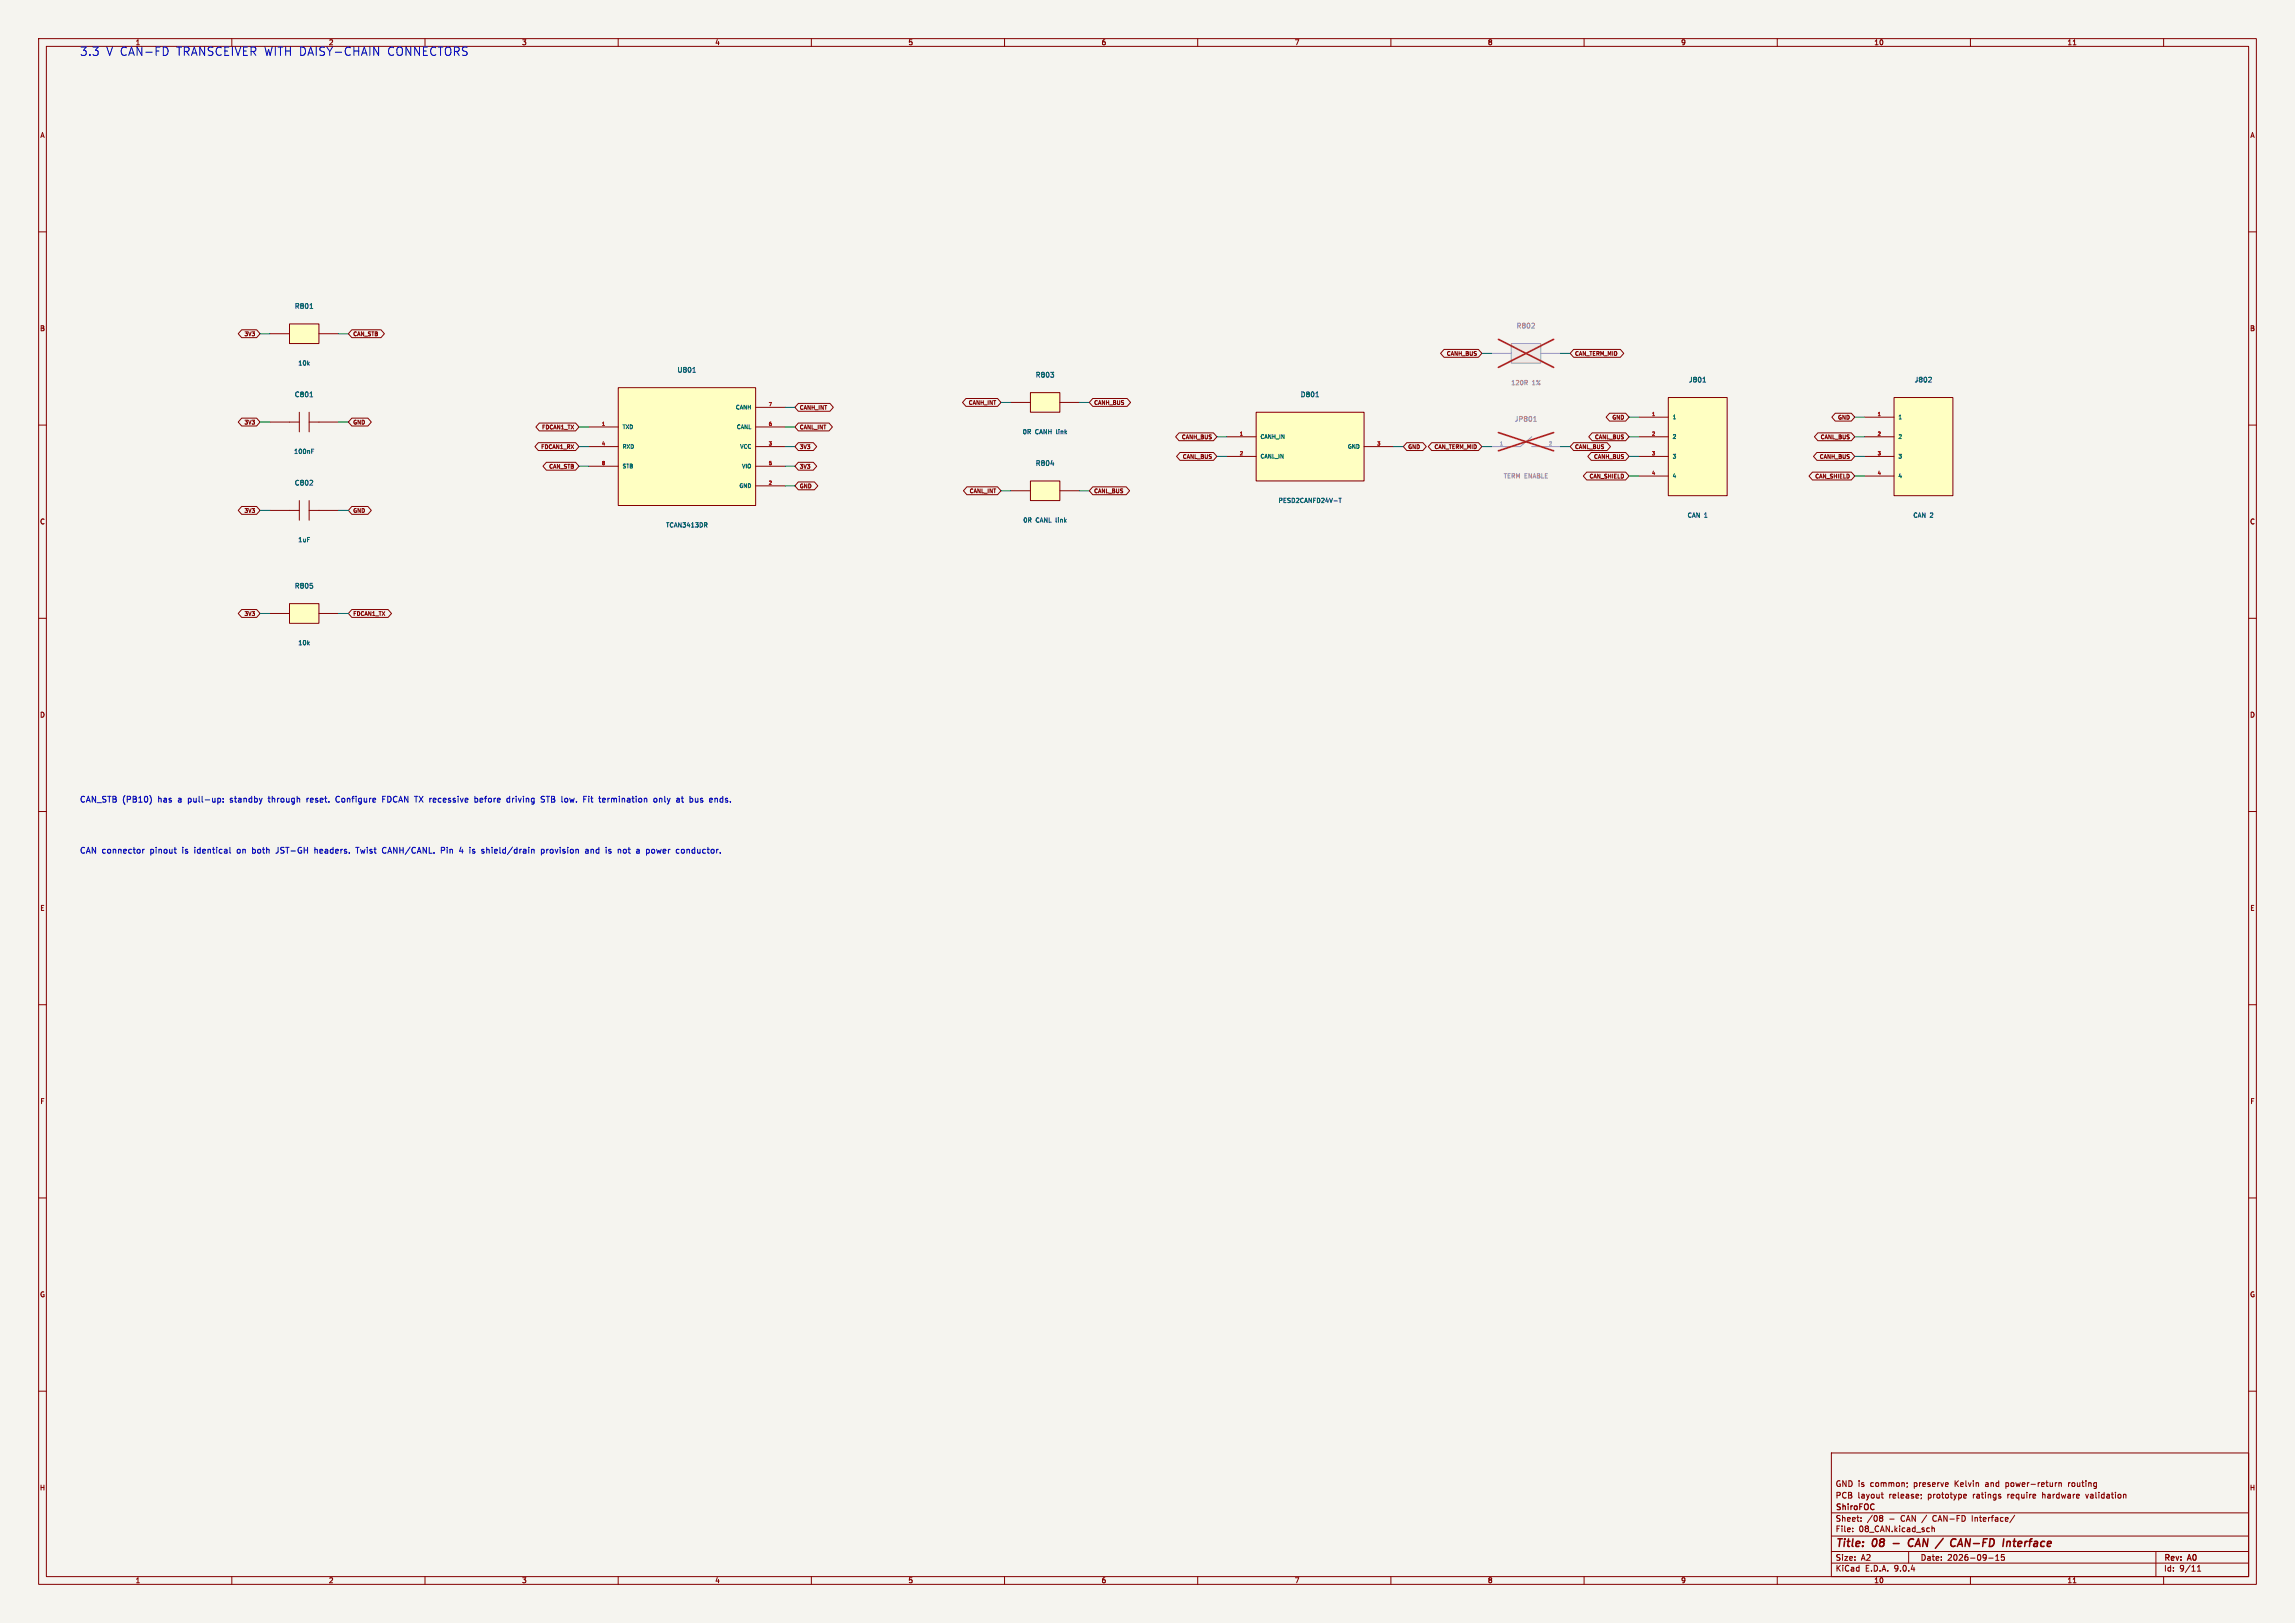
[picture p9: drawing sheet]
<svg xmlns="http://www.w3.org/2000/svg" width="594mm" height="420mm" viewBox="0 0 594 420" stroke-linecap="round" stroke-linejoin="round" font-family="sans-serif">
<defs><g id="words">
<g font-size="3" fill="#0000c2">
<text x="20.6" y="14.6">3.3</text>
<text x="27.4" y="14.6">V CAN-FD</text>
<text x="45.5" y="14.6">TRANSCEIVER WITH DAISY-CHAIN</text>
<text x="100.2" y="14.6">CONNECTORS</text>
</g>
<g font-size="2.8" fill="#840000">
<text x="475" y="400.9">Title:</text>
<text x="484.7" y="400.9">08</text>
<text x="495.6" y="400.9">CAN /</text>
<text x="508.1" y="400.9">CAN-FD</text>
<text x="522.5" y="400.9">Interface</text>
</g>
<g font-size="2.1" fill="#0000c2">
<text x="20.6" y="207.8">CAN_STB (PB10)</text>
<text x="40.9" y="207.8">has</text>
<text x="46.2" y="207.8">a</text>
<text x="48.9" y="207.8">pull-up:</text>
<text x="59.9" y="207.8">standby</text>
<text x="70" y="207.8">through</text>
<text x="80.1" y="207.8">reset.</text>
<text x="87.8" y="207.8">Configure</text>
<text x="100" y="207.8">FDCAN TX recessive</text>
<text x="124.3" y="207.8">before</text>
<text x="132.8" y="207.8">driving</text>
<text x="141.8" y="207.8">STB low.</text>
<text x="153.1" y="207.8">Fit</text>
<text x="157.3" y="207.8">termination</text>
<text x="171.6" y="207.8">only</text>
<text x="177.6" y="207.8">at</text>
<text x="181.2" y="207.8">bus</text>
<text x="186.5" y="207.8">ends.</text>
<text x="20.6" y="221">CAN connector</text>
<text x="38.9" y="221">pinout</text>
<text x="47.3" y="221">is</text>
<text x="50.6" y="221">identical</text>
<text x="61.8" y="221">on</text>
<text x="65.8" y="221">both</text>
<text x="72.2" y="221">JST-GH</text>
<text x="82.2" y="221">headers.</text>
<text x="93.2" y="221">Twist</text>
<text x="100.1" y="221">CANH/CANL.</text>
<text x="115.4" y="221">Pin</text>
<text x="120.4" y="221">4</text>
<text x="123.1" y="221">is</text>
<text x="126.4" y="221">shield/drain</text>
<text x="142" y="221">provision</text>
<text x="153.6" y="221">and</text>
<text x="159" y="221">is</text>
<text x="162.3" y="221">not</text>
<text x="167.2" y="221">a</text>
<text x="169.9" y="221">power</text>
<text x="177.8" y="221">conductor.</text>
</g>
<g font-size="2.1" fill="#840000">
<text x="475" y="388">PCB</text>
<text x="475" y="385">GND is</text>
<text x="480.8" y="388">layout</text>
<text x="484.1" y="385">common;</text>
<text x="489" y="388">release;</text>
<text x="495.5" y="385">preserve</text>
<text x="499.1" y="388">prototype</text>
<text x="506.2" y="385">Kelvin</text>
<text x="510.9" y="388">ratings</text>
<text x="514.3" y="385">and</text>
<text x="519.7" y="385">power-return</text>
<text x="520" y="388">require</text>
<text x="529.2" y="388">hardware</text>
<text x="536" y="385">routing</text>
<text x="540.6" y="388">validation</text>
<text x="475" y="394">Sheet:</text>
<text x="475" y="391.2">ShiroFOC</text>
<text x="483.2" y="394">/08</text>
<text x="489" y="394">-</text>
<text x="492.1" y="394">CAN /</text>
<text x="500.6" y="394">CAN-FD</text>
<text x="510.9" y="394">Interface/</text>
<text x="475" y="396.7">File:</text>
<text x="481.1" y="396.7">08_CAN.kicad_sch</text>
<text x="475" y="406.9">KiCad</text>
<text x="475" y="404.1">Size:</text>
<text x="481.7" y="404.1">A2</text>
<text x="482.7" y="406.9">E.D.A.</text>
<text x="490.3" y="406.9">9.0.4</text>
<text x="497" y="404.1">Date:</text>
<text x="504" y="404.1">2026-09-15</text>
<text x="560" y="404.3">Rev:</text>
<text x="560" y="406.9">Id:</text>
<text x="564.1" y="406.9">9/11</text>
<text x="566.4" y="404.3">A0</text>
</g>
<g font-size="1.8" fill="#840000">
<text x="35" y="11.9">1</text>
<text x="85" y="11.9">2</text>
<text x="135" y="11.9">3</text>
<text x="185" y="11.9">4</text>
<text x="235" y="11.9">5</text>
<text x="285" y="11.9">6</text>
<text x="335" y="11.9">7</text>
<text x="385" y="11.9">8</text>
<text x="435" y="11.9">9</text>
<text x="485" y="11.9">10</text>
<text x="535" y="11.9">11</text>
<text x="10.3" y="35.9">A</text>
<text x="582.3" y="35.9">A</text>
<text x="10.3" y="85.9">B</text>
<text x="582.3" y="85.9">B</text>
<text x="10.3" y="135.9">C</text>
<text x="582.3" y="135.9">C</text>
<text x="10.3" y="185.9">D</text>
<text x="582.3" y="185.9">D</text>
<text x="10.3" y="235.9">E</text>
<text x="582.3" y="235.9">E</text>
<text x="10.3" y="285.9">F</text>
<text x="582.3" y="285.9">F</text>
<text x="10.3" y="335.9">G</text>
<text x="582.3" y="335.9">G</text>
<text x="10.2" y="385.9">H</text>
<text x="582.2" y="385.9">H</text>
<text x="35" y="409.9">1</text>
<text x="85" y="409.9">2</text>
<text x="135" y="409.9">3</text>
<text x="185" y="409.9">4</text>
<text x="235" y="409.9">5</text>
<text x="285" y="409.9">6</text>
<text x="335" y="409.9">7</text>
<text x="385" y="409.9">8</text>
<text x="435" y="409.9">9</text>
<text x="485" y="409.9">10</text>
<text x="535" y="409.9">11</text>
</g>
<g font-size="1.8" fill="#006464">
<text x="76.2" y="80.1">R801</text>
<text x="175.2" y="96.6">U801</text>
<text x="268" y="97.9">R803</text>
<text x="437" y="99.2">J801</text>
<text x="495.4" y="99.2">J802</text>
<text x="76.2" y="103">C801</text>
<text x="336.5" y="103">D801</text>
<text x="76.2" y="125.8">C802</text>
<text x="268" y="120.8">R804</text>
<text x="76.2" y="152.5">R805</text>
</g>
<g font-size="1.8" fill="#939391">
<text x="392.4" y="85.2">R802</text>
<text x="391.9" y="109.3">JP801</text>
</g>
<g font-size="1.6" fill="#006464">
<text x="77.1" y="94.8">10k</text>
<text x="264.6" y="112.6">0R</text>
<text x="267.9" y="112.6">CANH link</text>
<text x="76" y="117.6">100nF</text>
<text x="330.8" y="130.3">PESD2CANFD24V-T</text>
<text x="172.3" y="136.7">TCAN3413DR</text>
<text x="264.7" y="135.4">0R</text>
<text x="268.1" y="135.4">CANL link</text>
<text x="436.7" y="134.2">CAN 1</text>
<text x="495.1" y="134.2">CAN 2</text>
<text x="77.1" y="140.5">1uF</text>
<text x="77.1" y="167.2">10k</text>
</g>
<g font-size="1.6" fill="#939391">
<text x="391" y="99.9">120R</text>
<text x="396.5" y="99.9">1%</text>
<text x="389.1" y="124">TERM ENABLE</text>
</g>
<g font-size="1.4" fill="#840000">
<text x="63.1" y="87.2">3V3</text>
<text x="91.3" y="87.2">CAN_STB</text>
<text x="374.3" y="92.2">CANH_BUS</text>
<text x="407.5" y="92.2">CAN_TERM_MID</text>
<text x="206.9" y="106.2">CANH_INT</text>
<text x="250.6" y="104.9">CANH_INT</text>
<text x="283.1" y="104.9">CANH_BUS</text>
<text x="63.1" y="110">3V3</text>
<text x="91.3" y="110">GND</text>
<text x="140.1" y="111.3">FDCAN1_TX</text>
<text x="206.9" y="111.3">CANL_INT</text>
<text x="305.7" y="113.8">CANH_BUS</text>
<text x="412.6" y="113.8">CANL_BUS</text>
<text x="417.1" y="108.8">GND</text>
<text x="471.1" y="113.8">CANL_BUS</text>
<text x="475.6" y="108.8">GND</text>
<text x="139.9" y="116.4">FDCAN1_RX</text>
<text x="206.9" y="116.4">3V3</text>
<text x="306" y="118.9">CANL_BUS</text>
<text x="364.4" y="116.4">GND</text>
<text x="371.1" y="116.4">CAN_TERM_MID</text>
<text x="407.5" y="116.4">CANL_BUS</text>
<text x="412.4" y="118.9">CANH_BUS</text>
<text x="470.8" y="118.9">CANH_BUS</text>
<text x="142" y="121.5">CAN_STB</text>
<text x="206.9" y="121.5">3V3</text>
<text x="411.2" y="124">CAN_SHIELD</text>
<text x="469.7" y="124">CAN_SHIELD</text>
<text x="206.9" y="126.5">GND</text>
<text x="250.8" y="127.8">CANL_INT</text>
<text x="283.1" y="127.8">CANL_BUS</text>
<text x="63.1" y="132.9">3V3</text>
<text x="91.3" y="132.9">GND</text>
<text x="63.1" y="159.6">3V3</text>
<text x="91.3" y="159.6">FDCAN1_TX</text>
</g>
<g font-size="1.4" fill="#006464">
<text x="190.3" y="106.1">CANH</text>
<text x="161" y="111.2">TXD</text>
<text x="190.5" y="111.2">CANL</text>
<text x="326.1" y="113.8">CANH_IN</text>
<text x="432.8" y="108.7">1</text>
<text x="432.8" y="113.8">2</text>
<text x="491.2" y="108.7">1</text>
<text x="491.2" y="113.8">2</text>
<text x="161" y="116.3">RXD</text>
<text x="191.4" y="116.3">VCC</text>
<text x="326.1" y="118.8">CANL_IN</text>
<text x="348.7" y="116.3">GND</text>
<text x="432.8" y="118.8">3</text>
<text x="491.2" y="118.8">3</text>
<text x="161" y="121.4">STB</text>
<text x="191.9" y="121.4">VIO</text>
<text x="432.8" y="123.9">4</text>
<text x="491.2" y="123.9">4</text>
<text x="191.2" y="126.5">GND</text>
</g>
<g font-size="1.2" fill="#a90000">
<text x="198.8" y="105.2">7</text>
<text x="427.4" y="107.7">1</text>
<text x="485.8" y="107.7">1</text>
<text x="155.6" y="110.2">1</text>
<text x="198.8" y="110.2">6</text>
<text x="320.7" y="112.8">1</text>
<text x="427.4" y="112.8">2</text>
<text x="485.8" y="112.8">2</text>
<text x="155.6" y="115.3">4</text>
<text x="198.8" y="115.3">3</text>
<text x="320.7" y="117.9">2</text>
<text x="356.3" y="115.3">3</text>
<text x="427.4" y="117.9">3</text>
<text x="485.8" y="117.9">3</text>
<text x="155.6" y="120.4">8</text>
<text x="198.8" y="120.4">5</text>
<text x="198.8" y="125.5">2</text>
<text x="427.4" y="122.9">4</text>
<text x="485.8" y="122.9">4</text>
</g>
<g font-size="1.2" fill="#a5a4a2">
<text x="388.1" y="115.3">1</text>
<text x="400.8" y="115.3">2</text>
</g>
</g></defs>
<path d="M0 0h594v420h-594z" fill="#f5f4ef" stroke="#f5f4ef" stroke-width=".26"/>
<g fill="none" stroke="#840000" stroke-width=".26">
<path d="M10 10h574v400h-574zM12 12h570v396h-570zM60 10v2M110 10v2M160 10v2M210 10v2M260 10v2M310 10v2M360 10v2M410 10v2M460 10v2M510 10v2"/>
<path d="M536.6 11.6h.7M560 10v2M10 60h2M582 60h2M10 110h2M69.8 109.2h7.7M77.5 106.7v5.1M80 109.2h7.6M80 106.7v5.1M582 110h2M10 160h2M582 160h2"/>
<path d="M10 210h2M582 210h2M10 260h2M582 260h2M10 310h2M582 310h2M10 360h2M474 376h108v32h-108zM582 360h2M474 397.5h108M474 391.5h108M479.5 396.2v.2"/>
<path d="M479.5 395.4v.2M481.7 393.5v.2M481.7 392.7v.2M486.7 392.2l.6 .3-.3 .3M486.7 392.8h.3M486.9 386.7h.6M487 392.8l.3 .6-.6 .3M487.1 386.2v1.3l.4 .2M493.6 383.7v.2M493.7 384.6l-.2 .3M497.2 386.7v.2M497.3 387.6l-.1 .3"/>
<path d="M500 394.9v1.5M500 395.5l.6-.1 .1 1M508.5 386.7h.4l.1 .3-.8 .2M508.9 387.6l-.4 .1M517.8 387.2v.4M521.5 392.1l-1.3 1.9M532.4 383.7l-.4 .1M532.9 383.8l.6-.1v1M532.9 383.7v1M535.4 383.7v1M535.5 383.7l-.1 .3M539.8 386.7l.4 1"/>
<path d="M549.8 386.7l.4 .2v.8M60 408v2M110 408v2M160 408v2M210 408v2M260 408v2M310 408v2M360 408v2M410 408v2M460 408v2M474 404.5h108M474 401.5h108"/>
<path d="M494 401.5v3M510 408v2M514.7 403.2h1.2M516.5 403.8h.9M516.5 402.7l.5-.4v1.5M518.7 402.3h-.7v.7l.7-.1v.7l-.2 .2-.5-.2M536.6 409.6h.7M558 401.5v6.5M560 408v2M568.7 406.6h.9M568.7 405.5l.5-.4v1.5"/>
</g>
<path d="M490 399.4h1.5M494.9 398.2a1.07 1.07 0 0 0-.9 .8 1.07 1.07 0 0 0 .5 1.2l.5-.1M505.9 398.2l.3 .2M506.9 399.6h.9M507.5 398.2l-.9 2M519.8 398.9l.5 .1v.1l-.1 1.1M521 398.9h.8M521.4 398.2l-.2 1.7 .4 .3M506 400l-.1 .1" fill="none" stroke="#840000" stroke-width=".4"/>
<path d="M80.2 102.7h.7M80.7 116.8h.4M80.7 116.2h.5" fill="none" stroke="#006464" stroke-width=".26"/>
<path d="M431.8 102.9h15.2v25.4h-15.2z" fill="#ffffc2"/>
<path d="M424.2 108h7.6M424.2 113h7.6M424.2 118.1h7.6M431.8 102.9h15.2v25.4h-15.2zM424.2 123.2h7.6" fill="none" stroke="#840000" stroke-width=".26"/>
<path d="M440.8 98.9h.7" fill="none" stroke="#006464" stroke-width=".26"/>
<path d="M396.5 113l-3 2.6h-7.4M396.5 115.6h7.4" fill="none" stroke="#9c9b98" stroke-width=".26"/>
<path d="M396.9 109h.8M397.2 107.9l.1-.1v1.2" fill="none" stroke="#939391" stroke-width=".26"/>
<path d="M387.8 111.9l14.3 4.8M402.1 111.9l-14.3 4.8" fill="none" stroke="#e12e31" stroke-width=".46"/>
<path d="M391.2 88.9h7.6v5.1h-7.6z" fill="#ebeae8"/>
<path d="M386.1 91.4h5.1M391.2 88.9h7.6v5.1h-7.6zM398.8 91.4h5.1" fill="none" stroke="#9c9b98" stroke-width=".26"/>
<path d="M394.9 99l.4 .6M395.3 98.5v.4" fill="none" stroke="#939391" stroke-width=".26"/>
<path d="M387.8 87.8l14.3 7.3M402.1 87.8l-14.3 7.3" fill="none" stroke="#e12e31" stroke-width=".46"/>
<path d="M325.1 106.7h28v17.8h-28z" fill="#ffffc2"/>
<path d="M317.5 113h7.6M317.5 118.1h7.6M325.1 106.7h28v17.8h-28zM353.1 115.6h7.6" fill="none" stroke="#840000" stroke-width=".26"/>
<path d="M340.6 102.7h.7M346.5 128.9h.7M346.8 128.9v1.2" fill="none" stroke="#006464" stroke-width=".26"/>
<path d="M266.7 124.5h7.6v5h-7.6z" fill="#ffffc2"/>
<path d="M261.6 127h5.1M266.7 124.5h7.6v5h-7.6zM274.3 127h5.1" fill="none" stroke="#840000" stroke-width=".26"/>
<path d="M272 120h.8" fill="none" stroke="#006464" stroke-width=".26"/>
<path d="M266.7 101.6h7.6v5.1h-7.6z" fill="#ffffc2"/>
<path d="M261.6 104.1h5.1M266.7 101.6h7.6v5.1h-7.6zM274.3 104.1h5.1" fill="none" stroke="#840000" stroke-width=".26"/>
<path d="M490.2 102.9h15.3v25.4h-15.3z" fill="#ffffc2"/>
<path d="M482.6 108h7.6M482.6 113h7.6M482.6 118.1h7.6M490.2 102.9h15.3v25.4h-15.3zM482.6 123.2h7.6" fill="none" stroke="#840000" stroke-width=".26"/>
<path d="M499.8 97.7v.5l-.7 .7h.8" fill="none" stroke="#006464" stroke-width=".26"/>
<path d="M160 100.3h35.6v30.5h-35.6z" fill="#ffffc2"/>
<g fill="none" stroke="#840000" stroke-width=".26">
<path d="M152.4 110.5h7.6M152.4 115.6h7.6M160 100.3h35.6v30.5h-35.6zM195.6 110.5h7.6M195.6 115.6h7.6M195.6 105.4h7.6M69.8 132.1h7.7M77.5 129.5v5.1M80 132.1h7.6M80 129.5v5.1M152.4 120.7h7.6M195.6 120.7h7.6"/>
<path d="M195.6 125.7h7.6"/>
</g>
<path d="M179.3 96.3h.7M182.6 135.9l.4 .5M182.9 135.3v.5" fill="none" stroke="#006464" stroke-width=".26"/>
<path d="M74.9 83.8h7.6v5.1h-7.6z" fill="#ffffc2"/>
<path d="M69.8 86.4h5.1M74.9 83.8h7.6v5.1h-7.6zM82.5 86.4h5.1" fill="none" stroke="#840000" stroke-width=".26"/>
<path d="M80.2 79.8h.7" fill="none" stroke="#006464" stroke-width=".26"/>
<path d="M74.9 156.2h7.6v5.1h-7.6z" fill="#ffffc2"/>
<g fill="none" stroke="#840000" stroke-width=".26">
<path d="M62.5 85.3h3.9l.9 1.1-.9 1h-3.9l-.8-1zM91.1 85.3h7.5l.9 1.1-.9 1h-7.5l-.9-1zM373.7 90.4h9l.8 1-.8 1.1h-9l-.8-1.1zM407.3 90.4h12.1l.9 1-.9 1.1h-12.1l-.9-1.1zM62.5 108.2h3.9l.9 1-.9 1h-3.9l-.8-1zM91.1 108.2h4.1l.9 1-.9 1h-4.1l-.9-1zM139.3 114.6h9.7l.9 1-.9 1h-9.7l-.8-1zM139.6 109.5h9.4l.9 1-.9 1h-9.4l-.9-1zM141.4 119.6h7.6l.9 1.1-.9 1h-7.6l-.9-1zM206.6 114.6h3.9l.9 1-.9 1h-3.9l-.9-1zM206.6 119.6h3.9l.9 1.1-.9 1h-3.9l-.9-1zM206.6 104.4h8.2l.9 1-.9 1h-8.2l-.9-1z"/>
<path d="M206.6 109.5h8l.9 1-.9 1h-8l-.9-1zM250 103.1h8.2l.9 1-.9 1.1h-8.2l-.9-1.1zM282.8 103.1h8.9l.9 1-.9 1.1h-8.9l-.9-1.1zM305.2 112h8.9l.9 1-.9 1h-8.9l-.9-1zM305.4 117.1h8.7l.9 1-.9 1h-8.7l-.9-1zM364.1 114.6h4.2l.9 1-.9 1h-4.2l-.9-1zM370.6 114.6h12.1l.8 1-.8 1h-12.1l-.9-1zM407.3 114.6h8.7l.8 1-.8 1h-8.7l-.9-1zM411.8 117.1h9l.8 1-.8 1h-9l-.8-1zM412.1 112h8.7l.8 1-.8 1h-8.7l-.9-1zM416.6 106.9h4.2l.8 1.1-.8 1h-4.2l-.9-1zM470.3 117.1h8.9l.9 1-.9 1h-8.9l-.9-1z"/>
<path d="M470.5 112h8.7l.9 1-.9 1h-8.7l-.9-1zM475 106.9h4.2l.9 1.1-.9 1h-4.2l-.9-1zM62.5 131.1h3.9l.9 1-.9 1h-3.9l-.8-1zM91.1 131.1h4.1l.9 1-.9 1h-4.1l-.9-1zM206.6 124.7h4.2l.9 1-.9 1h-4.2l-.9-1zM250.3 126h7.9l.9 1-.9 1h-7.9l-.9-1zM282.8 126h8.7l.9 1-.9 1h-8.7l-.9-1zM410.7 122.2h10.1l.8 1-.8 1h-10.1l-.9-1zM469.1 122.2h10.1l.9 1-.9 1h-10.1l-.9-1zM62.5 157.7h3.9l.9 1.1-.9 1h-3.9l-.8-1zM69.8 158.8h5.1M74.9 156.2h7.6v5.1h-7.6z"/>
<path d="M82.5 158.8h5.1M91.1 157.7h9.3l.9 1.1-.9 1h-9.3l-.9-1z"/>
</g>
<g fill="none" stroke="#009600" stroke-width=".26">
<path d="M67.3 86.4h2.5M87.6 86.4h2.6M383.5 91.4h2.6M403.9 91.4h2.5M67.3 109.2h2.5M87.6 109.2h2.6M149.9 115.6h2.5M149.9 110.5h2.5M203.2 115.6h2.5M203.2 110.5h2.5M203.2 105.4h2.5M259.1 104.1h2.5"/>
<path d="M279.4 104.1h2.5M315 113h2.5M315 118.1h2.5M360.7 115.6h2.5M383.5 115.6h2.6M403.9 115.6h2.5M421.6 113h2.6M421.6 118.1h2.6M421.6 108h2.6M480.1 113h2.5M480.1 118.1h2.5M480.1 108h2.5"/>
<path d="M67.3 132.1h2.5M87.6 132.1h2.6M149.9 120.7h2.5M203.2 125.7h2.5M203.2 120.7h2.5M259.1 127h2.5M279.4 127h2.5M421.6 123.2h2.6M480.1 123.2h2.5M67.3 158.8h2.5M87.6 158.8h2.6"/>
</g>
<g fill="none" stroke="#0000c2" stroke-width=".26">
<path d="M43.1 12.3l.4 .8-.1 .7-.3 .4M96.8 12.2l1.2 2.1v-2.1M36.9 219.8v1M37.4 219.8l-.5 .3M38.7 205.8a1.75 1.75 0 0 1 0 2.4M45.1 219.8h.5M56.4 206.6h.4l.3 .3-.1 .6h-.6M57.8 207.4v.2M57.8 206.6v.2M59.5 219.3v1.3l.2 .2M79.5 206.6v1M79.5 206.7v.2"/>
<path d="M81.5 219.3v1.5M81.7 219.8l-.2 .1M87.2 206.1l-.3 .6 .3 .8M92.1 219.3h.9M99.1 206.8h.5M99.5 219.3a.82 .82 0 0 0-.5 .7 .82 .82 0 0 0 .5 .8M99.8 206.1h-.7v1.5M114.9 219.3h-.7v1.5M114.9 220l-.7 .1M119.3 219.2l-.4 1.1h1M119.7 219.8v1M122.7 219.8l-.4 .2v.2l.4 .1"/>
<path d="M122.9 206.6h.5l.3 .3-.2 .6h-.6M122.9 206.1v1.5M131.9 206.6h-.4l-.3 .3 .1 .6h.6M131.9 206.1v1.5M137.8 219.8l.4 .2v.8M140.1 219.8h.5l.3 .3-.2 .6h-.6M140.1 219.8v1.5M140.9 206.1l-.8 .1v.4l.7 .3 .1 .4-.3 .3-.5-.1M151.1 206.8h.5M151.1 206.1h.7M151.6 219.8h.6v1M152.4 206.1v.1"/>
<path d="M152.4 206.6v1M156 206.6h.6M156 207.5h.6M156.7 206.9l-.8 .2M157.6 219.8h.5M161.8 219.8l-.5 .3 .1 .5 .4 .2M168.9 219.8l.5 .1M169.4 206.6h.3l.3 .3v.4l-.3 .3-.5-.3zM170.7 206.6v1M171.1 206.6l-.4 .1M176.3 206.6h.6M176.4 219.9l.4-.1 .3 .3-.1 .6-.6-.1"/>
<path d="M176.6 206.1v1.3l.3 .2M180.6 207.4l-.6 .1M185.1 206.6h.5l.1 1M45.3 220.7l.3 .1M71.4 220.8h.1M122.3 220.7l.4 .1M152.2 220.1l-.7 .3 .2 .4 .5-.1M157.6 220.2l.6 .3-.1 .2-.4 .1M169.4 220.6l-.5 .2"/>
</g>
<use href="#words"/>
</svg>
